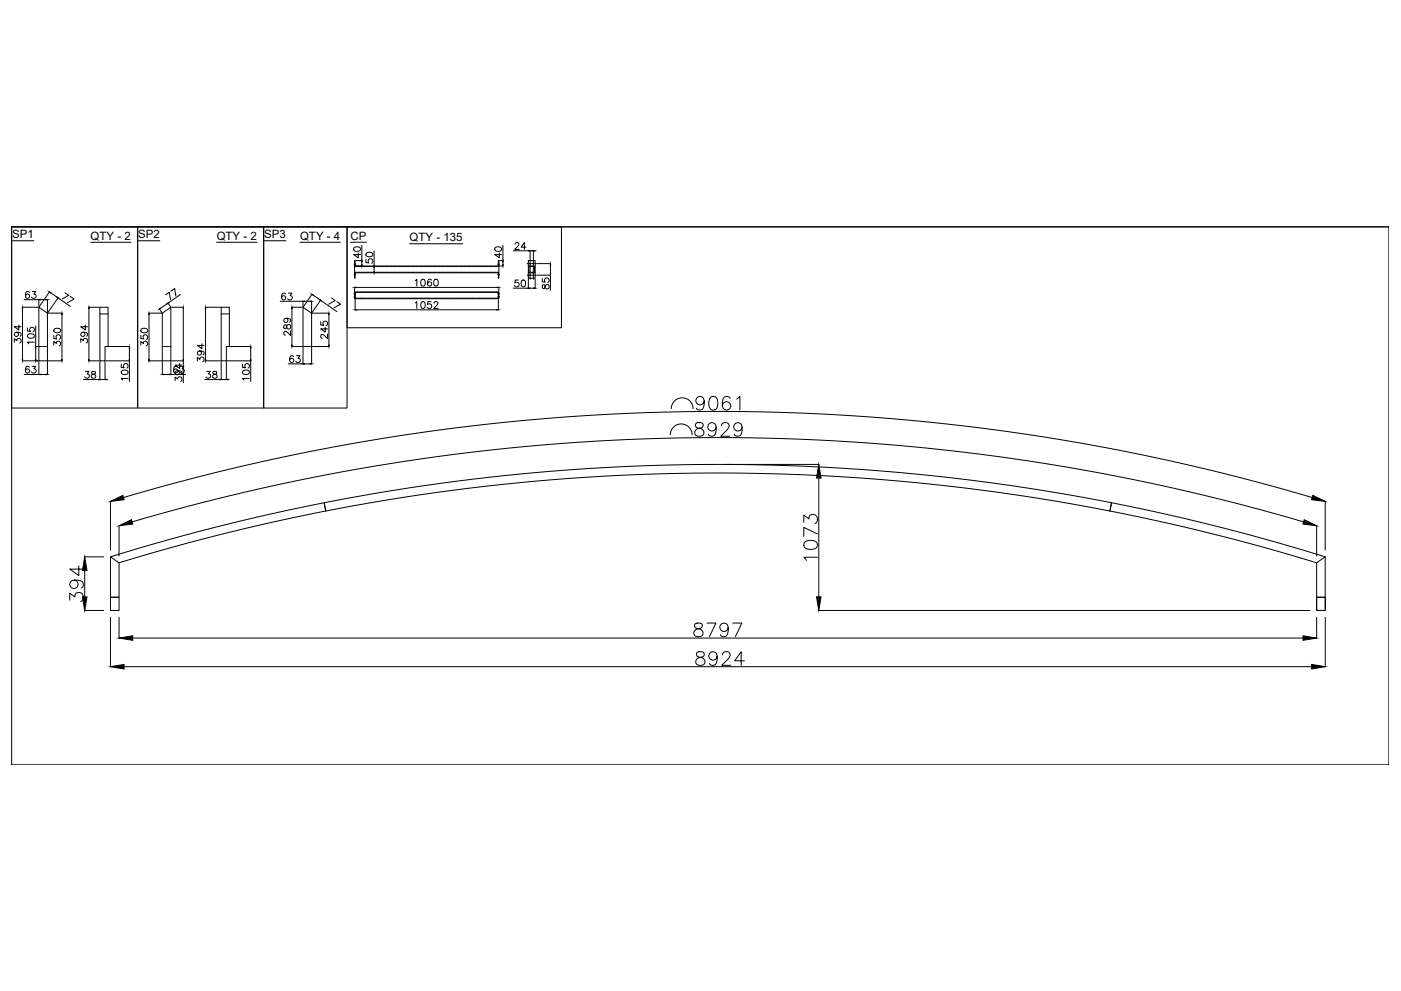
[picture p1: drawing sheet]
<svg xmlns="http://www.w3.org/2000/svg" width="594mm" height="420mm" viewBox="0 0 594 420" stroke-linecap="round" stroke-linejoin="round" font-family="sans-serif">
<defs><g id="words">
<g font-size="4.9">
<text x="5.1" y="101">SP1</text>
<text x="38.4" y="101.7">QTY - 2</text>
<text x="58.6" y="101">SP2</text>
<text x="91.9" y="101.7">QTY - 2</text>
<text x="112" y="101">SP3</text>
<text x="127.2" y="101.7">QTY - 4</text>
<text x="148.6" y="101.7">CP</text>
<text x="173.7" y="102.3">QTY - 135</text>
</g>
</g></defs>
<!-- layer: HIDDEN -->
<g fill="none" stroke="#000" stroke-width=".42">
<path d="M150.1 112h.3M150.1 116.4h.3M150.4 111.9h.2M150.4 112.1h.2M150.4 116.5h.2M150.4 116.3h.2M150.6 112h.2M150.6 116.4h.2M150.6 113h.3M150.6 115.4h.3M151.1 113h.3M151.1 115.4h.3"/>
<path d="M151.6 113h.4M151.6 115.4h.4M152.2 113h.3M152.2 115.4h.3M152.7 113h.4M152.7 115.4h.4M153.3 113h.3M153.3 115.4h.3M153.8 113h.4M153.8 115.4h.4M154.4 113h.3M154.4 115.4h.3"/>
<path d="M154.9 113h.4M154.9 115.4h.4M155.5 113h.3M155.5 115.4h.3M156 113h.4M156 115.4h.4M156.6 113h.3M156.6 115.4h.3M157.1 113h.4M157.1 115.4h.4M157.7 113h.3M157.7 115.4h.3"/>
<path d="M158.2 113h.4M158.2 115.4h.4M158.8 113h.3M158.8 115.4h.3M159.3 113h.4M159.3 115.4h.4M159.9 113h.3M159.9 115.4h.3M160.4 113h.4M160.4 115.4h.4M161 113h.3M161 115.4h.3"/>
<path d="M161.5 113h.4M161.5 115.4h.4M162.1 113h.3M162.1 115.4h.3M162.6 113h.4M162.6 115.4h.4M163.2 113h.3M163.2 115.4h.3M163.7 113h.4M163.7 115.4h.4M164.3 113h.3M164.3 115.4h.3"/>
<path d="M164.8 113h.4M164.8 115.4h.4M165.4 113h.3M165.4 115.4h.3M165.9 113h.4M165.9 115.4h.4M166.5 113h.3M166.5 115.4h.3M167 113h.4M167 115.4h.4M167.6 113h.3M167.6 115.4h.3"/>
<path d="M168.1 113h.4M168.1 115.4h.4M168.7 113h.3M168.7 115.4h.3M169.2 113h.4M169.2 115.4h.4M169.8 113h.3M169.8 115.4h.3M170.3 113h.4M170.3 115.4h.4M170.9 113h.3M170.9 115.4h.3"/>
<path d="M171.4 113h.4M171.4 115.4h.4M172 113h.3M172 115.4h.3M172.5 113h.4M172.5 115.4h.4M173.1 113h.3M173.1 115.4h.3M173.6 113h.4M173.6 115.4h.4M174.2 113h.3M174.2 115.4h.3"/>
<path d="M174.7 113h.4M174.7 115.4h.4M175.3 113h.3M175.3 115.4h.3M175.8 113h.4M175.8 115.4h.4M176.4 113h.3M176.4 115.4h.3M176.9 113h.4M176.9 115.4h.4M177.5 113h.3M177.5 115.4h.3"/>
<path d="M178 113h.4M178 115.4h.4M178.6 113h.3M178.6 115.4h.3M179.1 113h.4M179.1 115.4h.4M179.7 113h.3M179.7 115.4h.3M180.2 113h.4M180.2 115.4h.4M180.8 113h.3M180.8 115.4h.3"/>
<path d="M181.3 113h.4M181.3 115.4h.4M181.9 113h.3M181.9 115.4h.3M182.4 113h.4M182.4 115.4h.4M183 113h.3M183 115.4h.3M183.5 113h.4M183.5 115.4h.4M184.1 113h.3M184.1 115.4h.3"/>
<path d="M184.6 113h.4M184.6 115.4h.4M185.2 113h.3M185.2 115.4h.3M185.7 113h.4M185.7 115.4h.4M186.3 113h.3M186.3 115.4h.3M186.8 113h.4M186.8 115.4h.4M187.4 113h.3M187.4 115.4h.3"/>
<path d="M187.9 113h.4M187.9 115.4h.4M188.5 113h.3M188.5 115.4h.3M189 113h.4M189 115.4h.4M189.6 113h.3M189.6 115.4h.3M190.1 113h.4M190.1 115.4h.4M190.7 113h.3M190.7 115.4h.3"/>
<path d="M191.2 113h.4M191.2 115.4h.4M191.8 113h.3M191.8 115.4h.3M192.3 113h.4M192.3 115.4h.4M192.9 113h.3M192.9 115.4h.3M193.4 113h.4M193.4 115.4h.4M194 113h.3M194 115.4h.3"/>
<path d="M194.5 113h.4M194.5 115.4h.4M195.1 113h.3M195.1 115.4h.3M195.6 113h.4M195.6 115.4h.4M196.2 113h.3M196.2 115.4h.3M196.7 113h.4M196.7 115.4h.4M197.3 113h.3M197.3 115.4h.3"/>
<path d="M197.8 113h.4M197.8 115.4h.4M198.4 113h.3M198.4 115.4h.3M198.9 113h.4M198.9 115.4h.4M199.5 113h.3M199.5 115.4h.3M200 113h.4M200 115.4h.4M200.6 113h.3M200.6 115.4h.3"/>
<path d="M201.1 113h.4M201.1 115.4h.4M201.7 113h.3M201.7 115.4h.3M202.2 113h.4M202.2 115.4h.4M202.8 113h.3M202.8 115.4h.3M203.3 113h.4M203.3 115.4h.4M203.9 113h.3M203.9 115.4h.3"/>
<path d="M204.4 113h.4M204.4 115.4h.4M205 113h.3M205 115.4h.3M205.5 113h.4M205.5 115.4h.4M206.1 113h.3M206.1 115.4h.3M206.6 113h.4M206.6 115.4h.4M207.2 113h.3M207.2 115.4h.3"/>
<path d="M207.7 113h.4M207.7 115.4h.4M208.3 113h.3M208.3 115.4h.3M208.8 113h.4M208.8 115.4h.4M209.4 113h.3M209.4 115.4h.3M209.9 113h.4M209.9 115.4h.4M210.5 113h.3M210.5 115.4h.3"/>
<path d="M211 113h.3M211 115.4h.3M211.1 112h.2M211.1 116.4h.2M211.3 111.9h.2M211.3 112.1h.2M211.3 116.5h.2M211.3 116.3h.2M211.5 112h.3M211.5 116.4h.3M223.5 111.8h.2M223.5 116.7h.2"/>
<path d="M223.9 111.8h.4M223.9 116.7h.4M224.4 111.8h.4M224.4 116.7h.4M224.8 110.1v.2M224.8 110.5v.4M224.8 111v.4M224.8 111.6v.4M224.8 112.1v.4M224.8 112.7v.4M224.8 113.2v.4M224.8 113.8v.4"/>
<path d="M224.8 114.3v.4M224.8 114.9v.4M224.8 115.4v.4M224.8 116v.4M224.8 116.5v.4M224.8 117.1v.4M224.8 117.6v.4M224.8 118.2v.2M225 111.8h.4M225 116.7h.4M225.5 111.8h.4M225.5 116.7h.4"/>
<path d="M226.1 111.8h.4M226.1 116.7h.4M226.2 110.1v.2M226.2 110.5v.4M226.2 111v.4M226.2 111.6v.4M226.2 112.1v.4M226.2 112.7v.4M226.2 113.2v.4M226.2 113.8v.4M226.2 114.3v.4M226.2 114.9v.4"/>
<path d="M226.2 115.4v.4M226.2 116v.4M226.2 116.5v.4M226.2 117.1v.4M226.2 117.6v.4M226.2 118.2v.2M226.6 111.8h.4M226.6 116.7h.4M227.2 111.8h.2M227.2 116.7h.2M150.1 124.5h.3M150.1 125.9h.3"/>
<path d="M150.4 124.4h.2M150.4 124.6h.2M150.4 125.8h.2M150.4 126h.2M150.6 124.5h.2M150.6 125.9h.2M150.6 126.1v.3h.3M150.6 124.5v.3M150.6 125v.4M150.6 125.6v.3M150.9 124h-.3v.3M151.1 126.4h.3"/>
<path d="M151.1 124h.3M151.6 126.4h.4M151.6 124h.4M152.2 126.4h.3M152.2 124h.3M152.7 126.4h.4M152.7 124h.4M153.3 126.4h.3M153.3 124h.3M153.8 126.4h.4M153.8 124h.4M154.4 126.4h.3"/>
<path d="M154.4 124h.3M154.9 126.4h.4M154.9 124h.4M155.5 126.4h.3M155.5 124h.3M156 126.4h.4M156 124h.4M156.6 126.4h.3M156.6 124h.3M157.1 126.4h.4M157.1 124h.4M157.7 126.4h.3"/>
<path d="M157.7 124h.3M158.2 126.4h.4M158.2 124h.4M158.8 126.4h.3M158.8 124h.3M159.3 126.4h.4M159.3 124h.4M159.9 126.4h.3M159.9 124h.3M160.4 126.4h.4M160.4 124h.4M161 126.4h.3"/>
<path d="M161 124h.3M161.5 126.4h.4M161.5 124h.4M162.1 126.4h.3M162.1 124h.3M162.6 126.4h.4M162.6 124h.4M163.2 126.4h.3M163.2 124h.3M163.7 126.4h.4M163.7 124h.4M164.3 126.4h.3"/>
<path d="M164.3 124h.3M164.8 126.4h.4M164.8 124h.4M165.4 126.4h.3M165.4 124h.3M165.9 126.4h.4M165.9 124h.4M166.5 126.4h.3M166.5 124h.3M167 126.4h.4M167 124h.4M167.6 126.4h.3"/>
<path d="M167.6 124h.3M168.1 126.4h.4M168.1 124h.4M168.7 126.4h.3M168.7 124h.3M169.2 126.4h.4M169.2 124h.4M169.8 126.4h.3M169.8 124h.3M170.3 126.4h.4M170.3 124h.4M170.9 126.4h.3"/>
<path d="M170.9 124h.3M171.4 126.4h.4M171.4 124h.4M172 126.4h.3M172 124h.3M172.5 126.4h.4M172.5 124h.4M173.1 126.4h.3M173.1 124h.3M173.6 126.4h.4M173.6 124h.4M174.2 126.4h.3"/>
<path d="M174.2 124h.3M174.7 126.4h.4M174.7 124h.4M175.3 126.4h.3M175.3 124h.3M175.8 126.4h.4M175.8 124h.4M176.4 126.4h.3M176.4 124h.3M176.9 126.4h.4M176.9 124h.4M177.5 126.4h.3"/>
<path d="M177.5 124h.3M178 126.4h.4M178 124h.4M178.6 126.4h.3M178.6 124h.3M179.1 126.4h.4M179.1 124h.4M179.7 126.4h.3M179.7 124h.3M180.2 126.4h.4M180.2 124h.4M180.8 126.4h.3"/>
<path d="M180.8 124h.3M181.3 126.4h.4M181.3 124h.4M181.9 126.4h.3M181.9 124h.3M182.4 126.4h.4M182.4 124h.4M183 126.4h.3M183 124h.3M183.5 126.4h.4M183.5 124h.4M184.1 126.4h.3"/>
<path d="M184.1 124h.3M184.6 126.4h.4M184.6 124h.4M185.2 126.4h.3M185.2 124h.3M185.7 126.4h.4M185.7 124h.4M186.3 126.4h.3M186.3 124h.3M186.8 126.4h.4M186.8 124h.4M187.4 126.4h.3"/>
<path d="M187.4 124h.3M187.9 126.4h.4M187.9 124h.4M188.5 126.4h.3M188.5 124h.3M189 126.4h.4M189 124h.4M189.6 126.4h.3M189.6 124h.3M190.1 126.4h.4M190.1 124h.4M190.7 126.4h.3"/>
<path d="M190.7 124h.3M191.2 126.4h.4M191.2 124h.4M191.8 126.4h.3M191.8 124h.3M192.3 126.4h.4M192.3 124h.4M192.9 126.4h.3M192.9 124h.3M193.4 126.4h.4M193.4 124h.4M194 126.4h.3"/>
<path d="M194 124h.3M194.5 126.4h.4M194.5 124h.4M195.1 126.4h.3M195.1 124h.3M195.6 126.4h.4M195.6 124h.4M196.2 126.4h.3M196.2 124h.3M196.7 126.4h.4M196.7 124h.4M197.3 126.4h.3"/>
<path d="M197.3 124h.3M197.8 126.4h.4M197.8 124h.4M198.4 126.4h.3M198.4 124h.3M198.9 126.4h.4M198.9 124h.4M199.5 126.4h.3M199.5 124h.3M200 126.4h.4M200 124h.4M200.6 126.4h.3"/>
<path d="M200.6 124h.3M201.1 126.4h.4M201.1 124h.4M201.7 126.4h.3M201.7 124h.3M202.2 126.4h.4M202.2 124h.4M202.8 126.4h.3M202.8 124h.3M203.3 126.4h.4M203.3 124h.4M203.9 126.4h.3"/>
<path d="M203.9 124h.3M204.4 126.4h.4M204.4 124h.4M205 126.4h.3M205 124h.3M205.5 126.4h.4M205.5 124h.4M206.1 126.4h.3M206.1 124h.3M206.6 126.4h.4M206.6 124h.4M207.2 126.4h.3"/>
<path d="M207.2 124h.3M207.7 126.4h.4M207.7 124h.4M208.3 126.4h.3M208.3 124h.3M208.8 126.4h.4M208.8 124h.4M209.4 126.4h.3M209.4 124h.3M209.9 126.4h.4M209.9 124h.4M210.5 126.4h.3"/>
<path d="M210.5 124h.3M211 124h.3v.3M211.1 124.5h.2M211.1 125.9h.2M211.3 126.1v.3h-.3M211.3 124.5v.3M211.3 125v.4M211.3 125.6v.3M211.3 124.4h.2M211.3 124.6h.2M211.3 125.8h.2M211.3 126h.2"/>
<path d="M211.5 124.5h.3M211.5 125.9h.3M16.5 146.9h.3M17 146.9h.4M17.6 146.9h.3M18.1 146.9h.4M18.7 146.9h.3M19.2 146.9h.4M19.8 146.9h.3M68.8 146.9h.4M69.3 146.9h.4M69.9 146.9h.4"/>
<path d="M70.4 146.9h.4M71 146.9h.4M71.6 146.9h.3M72.1 146.9h.3"/>
</g>
<!-- layer: 0 -->
<g fill="none" stroke="#000" stroke-width=".42">
<path d="M4.9 96.2h53.5v76.8h-53.5zM4.9 96.2h584v228.1h-584zM4.9 96.2h584M58.4 96.2h53.4v76.8h-53.4zM111.8 96.2h35.4v76.8h-35.4zM147.2 96.2h90.9v42.8h-90.9zM5.1 102.1h9.2M38.4 102.7h17.1M58.6 102.1h9.2M91.9 102.7h17.1M112 102.1h9.2M127.2 102.7h17.1"/>
<path d="M148.6 102.7h6.8M150.1 105.1l1.1-.5a1.24 1.24 0 0 1 1.7 1.1 1.56 1.56 0 0 1-1.6 .9 1.56 1.56 0 0 1-1.3-1.1zM150.6 113v-2.5h-.2v7.5h.2v-2.6M150.6 112.8h60.7M150.6 115.7h60.7M150.9 110.5h2.6M151.9 107.3v2l-1.9-1.4h2.9M153.4 104.1v6.4M153.4 111.1v1.1M155.2 110v1.3l1.2 .2a1.02 1.02 0 0 1 0-1.6 1.02 1.02 0 0 1 1.5 .2 1.02 1.02 0 0 1-.4 1.5M155.3 107.4l1.1-.4a1.23 1.23 0 0 1 1.7 1 1.56 1.56 0 0 1-1.6 .9 1.56 1.56 0 0 1-1.3-1.1zM158.6 106.4v6.4"/>
<path d="M158.6 113.4v1.7M173.7 103.3h22.5M176.1 118.9l.7-.5v2.9M178.8 118.5a.93 .93 0 0 1 1.4 .4l.1 .7a1.24 1.24 0 0 1-1.1 1.7 1.84 1.84 0 0 1-.4-2.8zM182.9 118.8l-.1-.3a.94 .94 0 0 0-1.4 .4 1.69 1.69 0 0 0 .7 2.4 .9 .9 0 0 0 1-.8 .9 .9 0 0 0-.8-1 .9 .9 0 0 0-1 .8M184.3 118.5a.94 .94 0 0 1 1.4 .4l.1 .7a1.24 1.24 0 0 1-1.1 1.7 1.84 1.84 0 0 1-.4-2.8zM209.9 105.1l1.1-.5a1.24 1.24 0 0 1 1.7 1.1 1.56 1.56 0 0 1-1.6 .9 1.56 1.56 0 0 1-1.3-1.1zM211.5 112.8v-2.3h-.2v2.5M211.5 112.8v5.2h-.2v-2.6M211.6 112.8h1.7M211.7 107.3v2l-1.9-1.4h2.9M213.3 104.1v6.4h-1.7"/>
<path d="M213.3 111.1v1.1M217.7 106.3h6.5M218.4 103.5l.5-.7 .9 .2 .2 .4-.4 1-1.4 1.3h2M219.9 118.7h-1.4l-.2 1.3a1.02 1.02 0 0 1 1.6-.1 1.02 1.02 0 0 1-.2 1.6 1.02 1.02 0 0 1-1.5-.4M221.4 118.9a.94 .94 0 0 1 1.3 .4l.2 .7a1.24 1.24 0 0 1-1.1 1.6 1.84 1.84 0 0 1-.4-2.7zM223.1 104.8h-2.1l1.4-2v2.9M224 110.5h2.9v7.5h-2.9zM224 112.8h2.9M224 115.7h2.9M224 118.3v4l-6.4-.1M224.3 113h2.4v2.4h-2.4zM224.8 106.2v3.6"/>
<path d="M224.8 106.3h1.4M226.2 106.2v3.6M226.7 106.3h.6M226.9 118.3v4M227.7 111.8h5.8M227.7 116.7h5.8l-.1 6.4M230 118.1v1.4l1.2 .1a1.02 1.02 0 0 1 0-1.5 1.02 1.02 0 0 1 1.5 .2 1.02 1.02 0 0 1-.4 1.5M233.4 112.3v3.8M8 137.8v2.1l-1.9-1.4h2.8M9.5 130.3h6.7M9.5 130.8v21.6M10.2 127.1h6.3"/>
<path d="M11.7 139v1.4l1.2 .1a1.02 1.02 0 0 1 0-1.5 1.02 1.02 0 0 1 1.5 .2 1.02 1.02 0 0 1-.4 1.5M12.4 124l-.1-.3a.93 .93 0 0 0-1.4 .4 1.69 1.69 0 0 0 .7 2.4 .89 .89 0 0 0 1-.8 .89 .89 0 0 0-.8-1 .89 .89 0 0 0-1 .8M13.7 123.6h1.5l-.8 1.1a.96 .96 0 0 1 .7 1.5 .96 .96 0 0 1-1.7-.3M15.1 138.2v8.7M16.5 130.3l3.6 2.5v20.2h-3.6zM16.5 127v3M17.1 127.1h2.4M20.1 127v5.5M20.4 132.8h5.9M21 123.7l-4.4 6.3M21.4 124.1l2.7 1.9M23 139.6l1.1-.4a1.24 1.24 0 0 1 1.6 1.1 1.56 1.56 0 0 1-1.5 .8 1.56 1.56 0 0 1-1.4-1.1z"/>
<path d="M24.6 126.3l5.3 3.6M24.7 126.2l-4.4 6.3M26.3 133.3v19.1M27.5 124.1l1.6 1.1-2.8 1.6M29.8 125.7l1.6 1.1-2.8 1.6M36.2 137.8v2.1l-2-1.4h2.9M37.6 130.3h4.5M37.7 130.8v21.6M42.4 130.3h3.4v16.6h-1.3v6.1h-2.1zM42.4 133.1h3.4M59.9 139.6l1.1-.4a1.24 1.24 0 0 1 1.6 1.1 1.56 1.56 0 0 1-1.5 .8 1.56 1.56 0 0 1-1.4-1.1zM63.1 132.8h5.4"/>
<path d="M63.2 133.4v19M67.6 131l1.1 1.5M68.8 132.8l3.6-2.5v22.7h-3.6zM70.2 125l1.6-1.1 .5 3.2M70.8 128.8l-2.7 1.9M72.5 123.4l1.6-1.1 .5 3.2M72.7 130.3h5.1M76.5 124.9l-5.3 3.6 1.1 1.5M77.7 130.8v21.6M87.1 130.3h6.4M87.1 130.8v21.6M93.8 130.3h3.5v16.6h-1.3v6.1h-2.2z"/>
<path d="M93.8 133.1h3.5M118.8 127.7h9.7M120.5 137.8a1.09 1.09 0 0 0 .2 1.6l.6-.2 .4-1.2 .6-.4a.96 .96 0 0 1 1 .9 .96 .96 0 0 1-1 1l-.6-.4-.4-1.3zM121 124.7l-.1-.3a.94 .94 0 0 0-1.4 .4 1.69 1.69 0 0 0 .7 2.4 .9 .9 0 0 0 1-.9 .9 .9 0 0 0-.8-.9 .9 .9 0 0 0-1 .8M121.3 134.9a.9 .9 0 0 1 .8 1.3 .9 .9 0 0 1-1.5 .3 .9 .9 0 0 1 .1-1.4l.6-.2a1.36 1.36 0 0 1 1.9 1.1l-.4 .6M122.3 124.3h1.5l-.8 1.1a.96 .96 0 0 1 .7 1.5 .96 .96 0 0 1-1.7-.3M123.7 130.3h4.5M123.8 130.8v15.5M128.5 130.3l3.6 2.5v14.1h-3.6zM128.5 127.7v2.3M129.1 127.7h2.4M132.1 127.7v4.8"/>
<path d="M132.3 124.7l-3.6 5.3M132.4 132.8h7.1M132.8 125.1l2.7 1.9M135.9 127.3l7 4.8M136 127.2l-3.7 5.3M136 136.4v1.4l1.2 .1a1.02 1.02 0 0 1 0-1.5 1.02 1.02 0 0 1 1.5 .2 1.02 1.02 0 0 1-.4 1.5M137.9 138.7v2.1l-1.9-1.4h2.9M139.5 133.4v12.9M140.6 126.3l1.5 1.1-2.7 1.6M142.8 127.9l1.6 1.1-2.8 1.5M150.4 123.8h61.1v2.9h-61.1zM150.4 121.8v1.7"/>
<path d="M150.6 123.8v2.9M150.6 126.9v4.5M150.9 121.9h60.1M151.2 131.3h59.5M176.1 128.4l.7-.5v2.9M178.8 128a.93 .93 0 0 1 1.4 .4l.1 .7a1.24 1.24 0 0 1-1.1 1.7 1.84 1.84 0 0 1-.4-2.8zM182.8 127.9h-1.4l-.1 1.2a1.02 1.02 0 0 1 1.5 0 1.02 1.02 0 0 1-.2 1.5 1.02 1.02 0 0 1-1.4-.4M184 128.6l.6-.7 .8 .1 .3 .4-.4 1-1.4 1.4h1.9M211.3 123.8v2.9M211.3 126.9v4.5M211.5 121.8v1.7M224.6 122.2h1.7"/>
<path d="M230.1 120.9a1.09 1.09 0 0 0 .3 1.5l.5-.2 .4-1.2 .6-.4a.96 .96 0 0 1 1 .9 .96 .96 0 0 1-1 1l-.6-.4-.4-1.2zM6.1 145.1v-1.5l1.1 .8a.96 .96 0 0 1 1.5-.7 .96 .96 0 0 1-.3 1.7M7 140.9a.9 .9 0 0 1 .8 1.2 .9 .9 0 0 1-1.4 .3 .9 .9 0 0 1 .1-1.4l.5-.1a1.36 1.36 0 0 1 1.9 1.1l-.4 .5M9.5 153h6.7M11.8 141.9l1.1-.4a1.24 1.24 0 0 1 1.6 1.1 1.56 1.56 0 0 1-1.5 .8 1.56 1.56 0 0 1-1.3-1.1zM12.4 155.7l-.1-.3a.93 .93 0 0 0-1.4 .5 1.69 1.69 0 0 0 .7 2.3 .89 .89 0 0 0 1-.8 .89 .89 0 0 0-.8-1 .89 .89 0 0 0-1 .8M13.7 155.3h1.5l-.8 1.1a.96 .96 0 0 1 .7 1.6 .96 .96 0 0 1-1.7-.4M14.5 145.1h-2.8l.5 .7M15.1 146.9h1.1M15.1 147.5v4.9M16.5 153.3v5.5h-6.3M17.1 158.8h2.4"/>
<path d="M20.1 153.3v5.5M20.4 153h5.9M22.8 146.3v-1.5l1.1 .8a.96 .96 0 0 1 1.6-.7 .96 .96 0 0 1-.3 1.7M22.8 142.2v1.4l1.3 .1a1.02 1.02 0 0 1-.1-1.6 1.02 1.02 0 0 1 1.6 .2 1.02 1.02 0 0 1-.4 1.5M34.2 145.1v-1.5l1.1 .8a.96 .96 0 0 1 1.6-.7 .96 .96 0 0 1-.3 1.7M35.2 140.9a.9 .9 0 0 1 .8 1.2 .9 .9 0 0 1-1.4 .3 .9 .9 0 0 1 .1-1.4l.5-.1a1.36 1.36 0 0 1 1.9 1.1l-.4 .5M36.2 157.5h1.5l-.8 1.1a.96 .96 0 0 1 .7 1.5 .96 .96 0 0 1-1.7-.3M37.6 153h4.5M39 157.6v.8l1.2 .4 .4 .6a.93 .93 0 0 1-1 1 .93 .93 0 0 1-.8-1.3l1.7-1-.2-.5zM42.4 153.3v7.7M44.5 153.3v7.7M44.8 153h10.1v8.7"/>
<path d="M44.8 146.9h10.1M51.4 154.4v1.4l1.2 .1a1.02 1.02 0 0 1 0-1.5 1.02 1.02 0 0 1 1.6 .2 1.02 1.02 0 0 1-.5 1.5M51.5 157.3l1.1-.4a1.24 1.24 0 0 1 1.7 1.1 1.56 1.56 0 0 1-1.5 .8 1.56 1.56 0 0 1-1.4-1.1zM54.9 147.5v4.9M59.7 146.3v-1.5l1.1 .8a.96 .96 0 0 1 1.6-.7 .96 .96 0 0 1-.3 1.7M59.7 142.2v1.4l1.3 .1a1.02 1.02 0 0 1-.1-1.5 1.02 1.02 0 0 1 1.6 .2 1.02 1.02 0 0 1-.4 1.4M63.1 153h5.4M68.8 153.3v5.5M69.4 158.8h2.5M72.4 153.3v5.5h6.3M72.7 153h5.1M75.2 157.2a.89 .89 0 0 1 .7 1.2 .89 .89 0 0 1-1.4 .3 .89 .89 0 0 1 .2-1.4l.5-.1a1.35 1.35 0 0 1 1.9 1.1l-.4 .5"/>
<path d="M75.3 155.7l-.2-.3a.94 .94 0 0 0-1.4 .5 1.69 1.69 0 0 0 .7 2.3 .9 .9 0 0 0 1-.8 .9 .9 0 0 0-.8-1 .9 .9 0 0 0-1 .8M76.2 154.1v2.1l-2-1.4h2.9M76.5 155.3h1.5l-.8 1.1a.96 .96 0 0 1 .7 1.6 .96 .96 0 0 1-1.7-.4M77.7 153v9.3M83.7 153.1v-1.6l1.1 .9a.96 .96 0 0 1 1.5-.7 .96 .96 0 0 1-.3 1.6M84.6 148.8a.9 .9 0 0 1 .8 1.2 .9 .9 0 0 1-1.4 .4 .9 .9 0 0 1 .1-1.5l.5-.1a1.35 1.35 0 0 1 1.9 1.1l-.4 .5M85.6 145.8v2l-1.9-1.3h2.8M87.1 153h6.4M87.7 157.5h1.5l-.9 1.1a.96 .96 0 0 1 .8 1.5 .96 .96 0 0 1-1.7-.3M90.4 157.6v.8l1.2 .4 .5 .6a.96 .96 0 0 1-1 1 .96 .96 0 0 1-1-1l.4-.6 1.3-.4 .1-.5a1.09 1.09 0 0 0-1.5-.3zM93.8 153.3v7.7M96 153.3v7.7"/>
<path d="M96.3 153h10.1M96.3 146.9h10.1M102.9 154.4v1.4l1.2 .1a1.02 1.02 0 0 1 0-1.5 1.02 1.02 0 0 1 1.5 .2 1.02 1.02 0 0 1-.4 1.5M103 157.3l1.1-.4a1.24 1.24 0 0 1 1.6 1.1 1.55 1.55 0 0 1-1.5 .8 1.55 1.55 0 0 1-1.3-1.1zM106.3 147.5v4.9M106.3 153v8.7M122.2 154.3h6.3M123.2 140.3v1.9l-1.4-1.3-.9-.5-.4 .3-.2 .8 .7 .6M123.7 146.9h4.5M124.5 151.2l-.2-.2a.94 .94 0 0 0-1.4 .4 1.69 1.69 0 0 0 .7 2.3 .9 .9 0 0 0 1-.8 .9 .9 0 0 0-.8-1 .9 .9 0 0 0-1 .8M125.7 150.8h1.5l-.8 1.1a.96 .96 0 0 1 .7 1.6 .96 .96 0 0 1-1.7-.3M128.5 147.2v7.1"/>
<path d="M129.1 154.3h2.4M132.1 147.2v7.1M132.4 146.9h7.1M138.9 141.6v2l-1.4-1.4-1-.4-.5 .5v.6l.7 .5M35.4 160.9h6.4M42.4 160.9h2.1M45.1 160.9h.6M54.3 160.5h-2.9l.6 .6M74.2 161.4v-1.5l1.1 .8a.96 .96 0 0 1 1.6-.7 .96 .96 0 0 1-.3 1.7M86.8 160.9h6.4M93.8 160.9h2.2M96.6 160.9h.5"/>
<path d="M105.7 160.5h-2.8l.5 .6M284.7 173.3a4.6 4.6 0 0 1 4.6-4.6 4.6 4.6 0 0 1 4.6 4.6M295.2 179.4a1.17 1.17 0 0 0 .5 2 2.39 2.39 0 0 1 2.8 2.4 2.01 2.01 0 0 1-2.3 1.2 2.01 2.01 0 0 1-1.6-2 2.65 2.65 0 0 1 2.8-1.6 1.17 1.17 0 0 0 .5-2l-.8-.2zM298.6 170a1.79 1.79 0 0 1-2.4 1.5 1.79 1.79 0 0 1-.7-2.8 1.79 1.79 0 0 1 2.8 .2 5.2 5.2 0 0 1-.5 4.7 1.69 1.69 0 0 1-2.5-.6M301.4 168.4a1.88 1.88 0 0 1 2.7 .8 4.8 4.8 0 0 1-.5 4.4 1.88 1.88 0 0 1-2.8-.8 4.8 4.8 0 0 1 .6-4.4zM309.6 168.9a1.7 1.7 0 0 0-2.5-.5 4.5 4.5 0 0 0 0 5.2 1.79 1.79 0 0 0 2.6-.8 1.79 1.79 0 0 0-1.2-2.5 1.79 1.79 0 0 0-2.2 1.6M312.4 169.2l1.3-1.1v5.8M284.2 184.4a4.6 4.6 0 0 1 4.7-4.7 4.6 4.6 0 0 1 4.6 4.7M303.7 181.1a1.79 1.79 0 0 1-2.5 1.5 1.79 1.79 0 0 1-.7-2.8 1.79 1.79 0 0 1 2.9 .2 5.2 5.2 0 0 1-.5 4.7 1.7 1.7 0 0 1-2.5-.6M305.9 180.6l.5-1.1 1.7-.3a1.41 1.41 0 0 1 .8 2.2l-3.3 3.5h3.9M307.3 196.9h40M314.7 181.1a1.79 1.79 0 0 1-2.5 1.5 1.79 1.79 0 0 1-.7-2.8 1.79 1.79 0 0 1 2.9 .2 5.2 5.2 0 0 1-.5 4.7 1.7 1.7 0 0 1-2.5-.6"/>
<path d="M46.8 212.5v20.7M52.4 210.9a888.3 888.3 0 0 1 504 0M137.5 213.1a865.9 865.9 0 0 1 333.8 0l-.7 3.6a865.7 865.7 0 0 0-332.5 0zM347.2 202.7v50.4M470.6 216.7a870.1 870.1 0 0 1 87.7 21.9M470.6 216.7l.7-3.6a868.8 868.8 0 0 1 90.6 23l-3.6 2.5M561.9 212.5v20.7M33.4 239.9v4.1l-3.8-2.7h5.7M35.9 236.1h8M46.8 236.1v17.1h3.7v-14.6M46.8 236.1a871 871 0 0 1 90.7-23l.6 3.6a869 869 0 0 0-87.6 21.9zM50.5 222.8v12.9"/>
<path d="M56 221.3a880.8 880.8 0 0 1 496.8 0M340.8 221.4v-3l2.2 1.6a1.85 1.85 0 0 1 2.2-1.9 1.85 1.85 0 0 1 1.4 2.5l-.3 .8-.8 .6M341.1 229.9a4.5 4.5 0 0 1 5.2 0 1.87 1.87 0 0 1-.8 2.8 4.8 4.8 0 0 1-4.4-.6l-.3-.8zM346.6 236.3h-5.8l1.1 1.3M346.6 226.4l-5.8-2.8v3.9M558.3 222.8v12.9M558.3 238.6v14.6M561.9 236.1v17.1M29.6 254.5v-3.1l2.2 1.7a1.85 1.85 0 0 1 2.1-2 1.85 1.85 0 0 1 1.4 2.6l-.2 .8-.9 .5M31.5 245.9a1.79 1.79 0 0 1 1.5 2.5 1.79 1.79 0 0 1-2.8 .7 1.79 1.79 0 0 1 .2-2.9 5.2 5.2 0 0 1 4.7 .6 1.7 1.7 0 0 1-.6 2.4M35.9 258.8h8M35.9 241.9v11.2"/>
<path d="M46.8 253.2h3.7v5.6h-3.7zM347.1 258.8h208.3M558.3 253.2h3.7v5.6h-3.7zM46.8 261.7v21M50.5 261.7v8.9M56.3 270.5h496.2M294.8 264.4a1.16 1.16 0 0 0 .5 2 2.39 2.39 0 0 1 2.8 2.4 2.01 2.01 0 0 1-2.3 1.2 2.01 2.01 0 0 1-1.6-2 2.65 2.65 0 0 1 2.8-1.6 1.16 1.16 0 0 0 .5-2l-.8-.2zM295.6 276.6a1.17 1.17 0 0 0 .5 1.9 2.39 2.39 0 0 1 2.8 2.5 2.01 2.01 0 0 1-2.3 1.1 2.01 2.01 0 0 1-1.6-1.9 2.65 2.65 0 0 1 2.8-1.7 1.17 1.17 0 0 0 .6-1.9l-.9-.3zM299.7 264.2h3.9l-2.8 5.7M304.1 278.2a1.79 1.79 0 0 1-2.4 1.6 1.79 1.79 0 0 1-.7-2.9 1.79 1.79 0 0 1 2.8 .2 5.2 5.2 0 0 1-.5 4.7 1.7 1.7 0 0 1-2.5-.5M306.3 277.7l.6-1.1 1.6-.3a1.41 1.41 0 0 1 .8 2.2l-3.3 3.6h3.9M308.8 266.1a1.79 1.79 0 0 1-2.5 1.5 1.79 1.79 0 0 1-.7-2.8 1.79 1.79 0 0 1 2.9 .2 5.2 5.2 0 0 1-.5 4.7 1.7 1.7 0 0 1-2.5-.6"/>
<path d="M310.7 264.2h3.9l-2.8 5.7M558.3 261.7v8.9M562 261.7v21M52.6 282.7h503.6M315.7 280.2h-4.2l2.8-3.9v5.8"/>
<circle cx="224.8" cy="111.8" r=".11"/>
<circle cx="224.8" cy="116.7" r=".11"/>
<circle cx="226.2" cy="111.8" r=".11"/>
<circle cx="226.2" cy="116.7" r=".11"/>
</g>
<g fill="#000" stroke="#000" stroke-width=".42">
<path d="M153.3 112.2l.1 .6zM153.4 110.5l.1 .6zM158.5 115.1l.1 .6zM158.6 112.8l.1 .6zM213.2 112.2l.1 .6zM213.3 110.5l-.1 .6zM224.2 106.2l.6 .1zM226.2 106.3l.5-.1zM233.4 111.8l-.1 .5zM233.3 116.1l.1 .6zM9.5 130.3l-.1 .5zM16.5 127.1l.6 .1z"/>
<path d="M19.5 127l.6 .1zM21 123.8l.4 .4zM24.2 125.9l.4 .4zM26.3 132.8l.1 .5zM37.7 130.3l.1 .5zM63.2 132.8l.1 .6zM67.6 131l.4-.4zM70.7 128.8l.5-.3zM77.7 130.3l.1 .5zM87.1 130.3l.1 .5zM123.8 130.3l.1 .5zM128.5 127.7l.6-.1z"/>
<path d="M131.5 127.6l.6 .1zM132.3 124.8l.4 .4zM135.5 126.9l.4 .4zM139.5 132.8l-.1 .6zM150.4 121.9l.5-.1zM150.6 131.3l.6 .1zM210.7 131.3h.6zM211 121.8l.5 .1zM224 122.2l.6-.1zM226.3 122.1l.6 .1zM9.4 152.4l.1 .6zM15 152.4l.1 .6z"/>
<path d="M15.1 146.9l.1 .6zM16.5 158.8l.6-.1zM19.5 158.7l.6 .1zM26.2 152.4l.1 .6zM37.6 152.4l.1 .6zM54.9 146.9l-.1 .6zM54.8 152.4l.1 .6zM63.1 152.4l.1 .6zM68.8 158.8l.6-.1zM71.9 158.7l.5 .1zM77.6 152.4l.1 .6zM87 152.4l.1 .6z"/>
<path d="M106.3 146.9l.1 .6zM106.2 152.4l.1 .6zM123.7 146.3l.1 .6zM128.5 154.3l.6 .1zM131.5 154.2l.6 .1zM139.4 146.3l.1 .6zM41.8 160.8l.6 .1zM44.5 160.9l.6-.1zM93.2 160.8l.6 .1zM96 160.9l.6-.1zM46.8 212.6l5.3-2.6 .5 1.9zM347.2 196.9l1 5.8h-2z"/>
<path d="M556.7 210l5.2 2.6-5.8-.7zM50.5 222.9l5.2-2.6 .6 1.9zM553 220.3l5.3 2.6-5.8-.7zM35.9 236.1l1 5.8h-1.9zM35 253.1h1.9l-1 5.7zM346.2 253.1h2l-1 5.7zM50.5 270.5l5.8-.9v1.9zM552.5 269.6l5.8 .9-5.8 1zM46.8 282.7l5.8-1v1.9zM556.2 281.7l5.8 1-5.8 .9z"/>
</g>
<use href="#words"/>
</svg>
